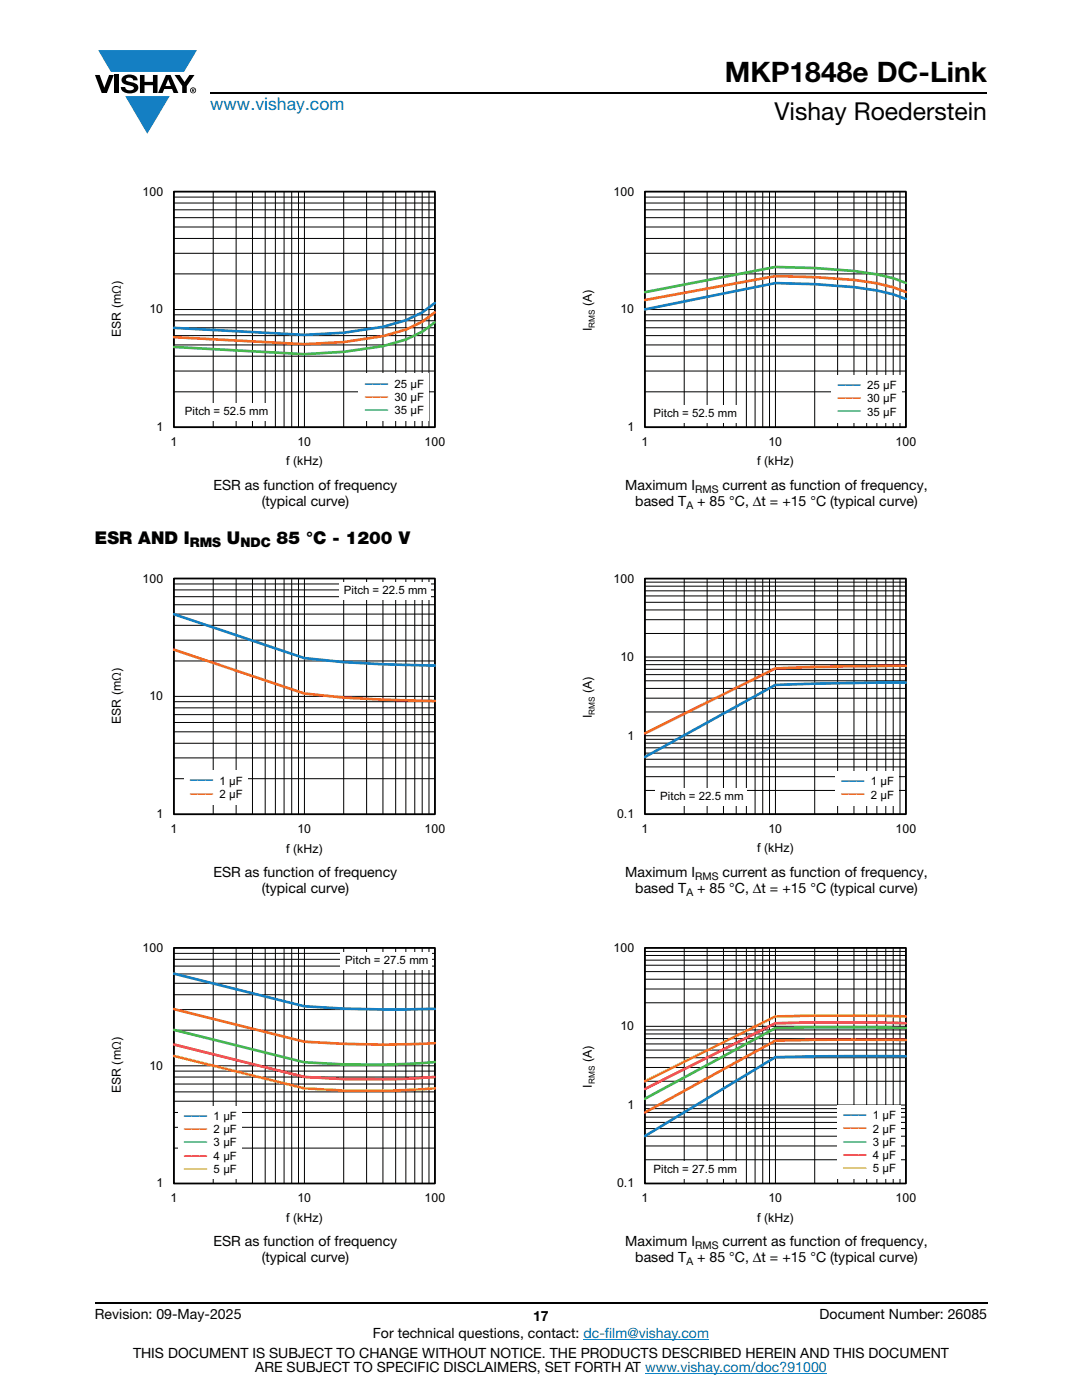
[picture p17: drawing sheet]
<svg xmlns="http://www.w3.org/2000/svg" width="216mm" height="279mm" viewBox="0 0 216 279" stroke-linecap="round" stroke-linejoin="round" font-family="sans-serif">
<defs><g id="words">
<text font-size="5.6" x="144.6" y="16.4">MKP1848e DC-Link</text>
<text font-size="4.9" x="154.5" y="24">Vishay Roederstein</text>
<text font-size="3.5" fill="#007ec4" x="42" y="21.9">www.vishay.com</text>
<g font-size="3.5">
<text x="18.9" y="108.5">ESR AND I</text>
<text x="45.3" y="108.5">U</text>
<text x="55.2" y="108.5">85 °C - 1200 V</text>
</g>
<g font-size="2.8">
<text x="42.6" y="97.8">ESR as function of frequency</text>
<text x="52.2" y="101">(typical curve)</text>
<text x="124.8" y="97.8">Maximum I</text>
<text x="126.8" y="101">based T</text>
<text x="139.1" y="101">+ 85 °C, Δt = +15 °C (typical curve)</text>
<text x="144.2" y="97.8">current as function of frequency,</text>
<text x="42.6" y="175">ESR as function of frequency</text>
<text x="52.2" y="178.2">(typical curve)</text>
<text x="124.8" y="175">Maximum I</text>
<text x="126.8" y="178.2">based T</text>
<text x="139.1" y="178.2">+ 85 °C, Δt = +15 °C (typical curve)</text>
<text x="144.2" y="175">current as function of frequency,</text>
<text x="42.6" y="248.8">ESR as function of frequency</text>
<text x="52.2" y="251.9">(typical curve)</text>
<text x="124.8" y="248.8">Maximum I</text>
<text x="126.8" y="251.9">based T</text>
<text x="139.1" y="251.9">+ 85 °C, Δt = +15 °C (typical curve)</text>
<text x="144.2" y="248.8">current as function of frequency,</text>
<text x="18.9" y="263.3">Revision: 09-May-2025</text>
<text x="106.4" y="263.6">17</text>
<text x="163.6" y="263.3">Document Number: 26085</text>
<text x="74.4" y="267.1">For technical questions, contact: dc-film@vishay.com</text>
<text x="26.5" y="271">THIS DOCUMENT IS SUBJECT TO CHANGE WITHOUT NOTICE. THE PRODUCTS DESCRIBED HEREIN AND THIS DOCUMENT</text>
<text x="50.9" y="273.8">ARE SUBJECT TO SPECIFIC DISCLAIMERS, SET FORTH AT www.vishay.com/doc?91000</text>
</g>
<g font-size="2.6">
<text x="37.9" y="109.2">RMS</text>
<text x="48" y="109.2">NDC</text>
</g>
<g font-size="2.5">
<text x="28.4" y="39">100</text>
<text x="122.4" y="39">100</text>
<text x="29.8" y="62.5">10</text>
<text x="118.1" y="61.1" transform="rotate(-90 118.1 61.1)">(A)</text>
<text x="123.8" y="62.5">10</text>
<text x="24.1" y="67.3" transform="rotate(-90 24.1 67.3)">ESR (mΩ)</text>
<text x="118.1" y="66.1" transform="rotate(-90 118.1 66.1)">I</text>
<text x="31.2" y="86.1">1</text>
<text x="34" y="89">1</text>
<text x="59.4" y="89">10</text>
<text x="84.7" y="89">100</text>
<text x="125.2" y="86.1">1</text>
<text x="128" y="89">1</text>
<text x="153.3" y="89">10</text>
<text x="178.7" y="89">100</text>
<text x="57.1" y="92.9">f (kHz)</text>
<text x="151.1" y="92.9">f (kHz)</text>
<text x="28.4" y="116.3">100</text>
<text x="122.4" y="116.3">100</text>
<text x="123.8" y="131.9">10</text>
<text x="29.8" y="139.8">10</text>
<text x="118.1" y="143.3" transform="rotate(-90 118.1 143.3)">I</text>
<text x="118.1" y="138.3" transform="rotate(-90 118.1 138.3)">(A)</text>
<text x="24.1" y="144.5" transform="rotate(-90 24.1 144.5)">ESR (mΩ)</text>
<text x="125.2" y="147.6">1</text>
<text x="31.2" y="163.3">1</text>
<text x="34" y="166.2">1</text>
<text x="59.4" y="166.2">10</text>
<text x="84.7" y="166.2">100</text>
<text x="123.1" y="163.3">0.1</text>
<text x="128" y="166.2">1</text>
<text x="153.3" y="166.2">10</text>
<text x="178.7" y="166.2">100</text>
<text x="57.1" y="170.1">f (kHz)</text>
<text x="151.1" y="170.1">f (kHz)</text>
<text x="28.4" y="190">100</text>
<text x="122.4" y="190">100</text>
<text x="123.8" y="205.6">10</text>
<text x="29.8" y="213.5">10</text>
<text x="118.1" y="212" transform="rotate(-90 118.1 212)">(A)</text>
<text x="24.1" y="218.2" transform="rotate(-90 24.1 218.2)">ESR (mΩ)</text>
<text x="118.1" y="217" transform="rotate(-90 118.1 217)">I</text>
<text x="125.2" y="221.3">1</text>
<text x="31.2" y="237">1</text>
<text x="34" y="239.9">1</text>
<text x="59.4" y="239.9">10</text>
<text x="84.7" y="239.9">100</text>
<text x="123.1" y="237">0.1</text>
<text x="128" y="239.9">1</text>
<text x="153.3" y="239.9">10</text>
<text x="178.7" y="239.9">100</text>
<text x="57.1" y="243.8">f (kHz)</text>
<text x="151.1" y="243.8">f (kHz)</text>
</g>
<g font-size="2.3">
<text x="78.7" y="77.4">25 μF</text>
<text x="173" y="77.7">25 μF</text>
<text x="36.9" y="82.8">Pitch = 52.5 mm</text>
<text x="78.7" y="80">30 μF</text>
<text x="78.7" y="82.6">35 μF</text>
<text x="130.4" y="83.2">Pitch = 52.5 mm</text>
<text x="173" y="80.3">30 μF</text>
<text x="173" y="82.9">35 μF</text>
<text x="68.6" y="118.6">Pitch = 22.5 mm</text>
<text x="43.8" y="156.6">1 μF</text>
<text x="43.8" y="159.2">2 μF</text>
<text x="131.7" y="159.6">Pitch = 22.5 mm</text>
<text x="173.8" y="156.8">1 μF</text>
<text x="173.8" y="159.4">2 μF</text>
<text x="68.9" y="192.3">Pitch = 27.5 mm</text>
<text x="42.6" y="223.5">1 μF</text>
<text x="42.6" y="226.2">2 μF</text>
<text x="174.2" y="223.4">1 μF</text>
<text x="174.2" y="226">2 μF</text>
<text x="42.6" y="228.8">3 μF</text>
<text x="42.6" y="231.4">4 μF</text>
<text x="174.2" y="228.7">3 μF</text>
<text x="174.2" y="231.3">4 μF</text>
<text x="174.2" y="233.9">5 μF</text>
<text x="42.6" y="234.1">5 μF</text>
<text x="130.4" y="234.1">Pitch = 27.5 mm</text>
</g>
<g font-size="2.1">
<text x="137" y="101.5">A</text>
<text x="138.7" y="98.3">RMS</text>
<text x="137" y="178.7">A</text>
<text x="138.7" y="175.6">RMS</text>
<text x="138.7" y="249.3">RMS</text>
<text x="137" y="252.4">A</text>
</g>
<g font-size="1.7">
<text x="118.7" y="65.5" transform="rotate(-90 118.7 65.5)">RMS</text>
<text x="118.7" y="142.7" transform="rotate(-90 118.7 142.7)">RMS</text>
<text x="118.7" y="216.4" transform="rotate(-90 118.7 216.4)">RMS</text>
</g>
<g font-size="1.5" fill="#147fc3">
<text x="72.9" y="77">▬▬▬</text>
<text x="167.2" y="77.3">▬▬▬</text>
<text x="38" y="156.2">▬▬▬</text>
<text x="167.9" y="156.3">▬▬▬</text>
<text x="36.8" y="223.1">▬▬▬</text>
<text x="168.3" y="223">▬▬▬</text>
</g>
<g font-size="1.5" fill="#f16b22">
<text x="72.9" y="79.6">▬▬▬</text>
<text x="167.2" y="79.9">▬▬▬</text>
<text x="38" y="158.8">▬▬▬</text>
<text x="167.9" y="159">▬▬▬</text>
<text x="36.8" y="225.7">▬▬▬</text>
<text x="168.3" y="225.6">▬▬▬</text>
</g>
<g font-size="1.5" fill="#48b74e">
<text x="72.9" y="82.2">▬▬▬</text>
<text x="167.2" y="82.5">▬▬▬</text>
<text x="36.8" y="228.4">▬▬▬</text>
<text x="168.3" y="228.2">▬▬▬</text>
</g>
<g font-size="1.5" fill="#ee1f23">
<text x="36.8" y="231">▬▬▬</text>
<text x="168.3" y="230.9">▬▬▬</text>
</g>
<g font-size="1.5" fill="#fec80b">
<text x="36.8" y="233.6">▬▬▬</text>
<text x="168.3" y="233.5">▬▬▬</text>
</g>
</g></defs>
<g fill="#147fc3">
<path d="M19.6 10h19.7l-2.6 4.3h-1.1h-13.5z"/>
<path d="M25 19.2h8.9l-4.5 7.5z"/>
</g>
<g fill="#000">
<path d="M18.9 15h1l.9 2.5 1-2.5h.9l-1.4 3.6h-1zM22.9 15h.9v3.6h-.9zM24.6 15.3a2.1 2.1 0 0 1 2.8 .3l.1 .4h-.9a.79 .79 0 0 0-.7-.5 .79 .79 0 0 0-.8 .4l.3 .3 1 .2a1.08 1.08 0 0 1 1.2 1 1.08 1.08 0 0 1-1.1 1.2 1.73 1.73 0 0 1-2.4-1.2h.9a.96 .96 0 0 0 .8 .6 .96 .96 0 0 0 .9-.4 1.31 1.31 0 0 0-1.2-.6 1.03 1.03 0 0 1-1.1-.6 1.03 1.03 0 0 1 .2-1.1zM27.9 15h.9v1.3h1.7v-1.3h.9v3.6h-.9v-1.6h-1.7v1.6h-.9zM34.8 15h1.1l.9 1.4 1-1.4h1l-1.5 2.2v1.4h-.9v-1.4z"/>
<path d="M33.6 15.9l.5 1.3h-1.1zM33.1 15l-1.6 3.6h1l.3-.8h1.5l.3 .8h1l-1.6-3.6z"/>
<path d="M38.4 17.8h.2v.2h-.2zM38.3 17.7v.7h.1v-.3l.4 .3-.2-.3 .2-.2-.1-.2z"/>
<path d="M38.1 18a.46 .46 0 0 1 .9 0 .46 .46 0 0 1-.9 0zM37.9 18a.6 .6 0 0 0 1.2 0 .6 .6 0 0 0-1.2 0z"/>
</g>
<path d="M42 18.6h155M18.9 260h178.1" fill="none" stroke="#000" stroke-width=".36"/>
<path d="M116.4 267.3h25.1M128.7 274h36.3" fill="none" stroke="#007ec4" stroke-width=".2"/>
<g fill="none" stroke="#000" stroke-width=".2">
<path d="M34.7 39.3h52.1M34.7 38.2h52.1v47.1h-52.1zM42.5 38.2v47.1M47.1 38.2v47.1M50.4 38.2v47.1M52.9 38.2v47.1M54.9 38.2v47.1M56.7 38.2v47.1M58.2 38.2v47.1M59.6 38.2v47.1M60.7 38.2v47.1M68.6 38.2v47.1"/>
<path d="M73.2 38.2v47.1M76.4 38.2v47.1M79 38.2v47.1M81 38.2v47.1M82.8 38.2v47.1M84.2 38.2v47.1M85.6 38.2v47.1M34.7 54.7h52.1M34.7 50.6h52.1M34.7 47.6h52.1M34.7 45.3h52.1M34.7 43.4h52.1"/>
<path d="M34.7 41.9h52.1M34.7 40.5h52.1M34.7 78.2h52.1M34.7 74h52.1M34.7 71.1h52.1M34.7 68.8h52.1M34.7 67h52.1M34.7 65.4h52.1M34.7 64h52.1M34.7 62.8h52.1M34.7 61.8h52.1"/>
</g>
<path d="M34.7 38.2h52.1v47.1h-52.1z" fill="none" stroke="#000" stroke-width=".35"/>
<path d="M86.8 60.5l-2.5 1.8-3.3 1.6-4.6 1.3-7.8 1.2-7.9 .4-26-1.4" fill="none" stroke="#147fc3" stroke-width=".53"/>
<path d="M86.8 62.3l-2.5 1.9-3.3 1.6-4.6 1.3-7.8 1.2-7.9 .4-26-1.4" fill="none" stroke="#f16b22" stroke-width=".53"/>
<path d="M86.8 64.3l-2.5 1.9-3.3 1.6-4.6 1.3-7.8 1.1-7.9 .5-26-1.5" fill="none" stroke="#48b74e" stroke-width=".53"/>
<g fill="#fff">
<path d="M36 80.5h18.3v3.5h-18.3z"/>
<path d="M71.6 74.6h14v9.4h-14z"/>
</g>
<g fill="none" stroke="#000" stroke-width=".2">
<path d="M128.7 39.3h52.1M128.7 38.2h52.1v47.1h-52.1zM136.5 38.2v47.1M141.1 38.2v47.1M144.4 38.2v47.1M146.9 38.2v47.1M148.9 38.2v47.1M150.7 38.2v47.1M152.2 38.2v47.1M153.5 38.2v47.1M154.7 38.2v47.1M162.6 38.2v47.1"/>
<path d="M167.1 38.2v47.1M170.4 38.2v47.1M172.9 38.2v47.1M175 38.2v47.1M176.7 38.2v47.1M178.2 38.2v47.1M179.6 38.2v47.1M128.7 54.7h52.1M128.7 50.6h52.1M128.7 47.6h52.1M128.7 45.3h52.1M128.7 43.4h52.1"/>
<path d="M128.7 41.9h52.1M128.7 40.5h52.1M128.7 78.2h52.1M128.7 74h52.1M128.7 71.1h52.1M128.7 68.8h52.1M128.7 67h52.1M128.7 65.4h52.1M128.7 64h52.1M128.7 62.8h52.1M128.7 61.8h52.1"/>
</g>
<path d="M128.7 38.2h52.1v47.1h-52.1z" fill="none" stroke="#000" stroke-width=".35"/>
<path d="M180.7 59.7l-2.4-1-3.3-.7-4.6-.7-7.9-.6-7.8-.2-26 5.2" fill="none" stroke="#147fc3" stroke-width=".53"/>
<path d="M180.7 58.3l-2.4-1-3.3-.8-4.6-.6-7.9-.6-7.8-.2-26 4.8" fill="none" stroke="#f16b22" stroke-width=".53"/>
<path d="M180.7 56.5l-2.4-1-3.3-.7-4.6-.7-7.9-.6-7.8-.2-26 5" fill="none" stroke="#48b74e" stroke-width=".53"/>
<g fill="#fff">
<path d="M129.5 80.8h18.3v3.5h-18.3z"/>
<path d="M165.9 74.9h14v9.4h-14z"/>
</g>
<g fill="none" stroke="#000" stroke-width=".2">
<path d="M34.7 119.1h52.1M34.7 117.7h52.1M34.7 116.5h52.1M34.7 115.4h52.1v47.1h-52.1zM42.5 115.4v47.1M47.1 115.4v47.1M50.4 115.4v47.1M52.9 115.4v47.1M54.9 115.4v47.1M56.7 115.4v47.1M58.2 115.4v47.1M59.6 115.4v47.1"/>
<path d="M60.7 115.4v47.1M68.6 115.4v47.1M73.2 115.4v47.1M76.4 115.4v47.1M79 115.4v47.1M81 115.4v47.1M82.8 115.4v47.1M84.2 115.4v47.1M85.6 115.4v47.1M34.7 131.9h52.1M34.7 127.8h52.1M34.7 124.8h52.1"/>
<path d="M34.7 122.6h52.1M34.7 120.7h52.1M34.7 139h52.1M34.7 155.4h52.1M34.7 151.3h52.1M34.7 148.3h52.1M34.7 146h52.1M34.7 144.2h52.1M34.7 142.6h52.1M34.7 141.3h52.1M34.7 140h52.1"/>
</g>
<path d="M34.7 115.5h52.1v47h-52.1z" fill="none" stroke="#000" stroke-width=".35"/>
<path d="M34.7 122.6l26 8.7a244.1 244.1 0 0 0 26.1 1.5" fill="none" stroke="#147fc3" stroke-width=".53"/>
<path d="M34.7 129.6l26 8.8a244.1 244.1 0 0 0 26.1 1.5" fill="none" stroke="#f16b22" stroke-width=".53"/>
<g fill="#fff">
<path d="M67.7 116.2h18.3v3.6h-18.3z"/>
<path d="M36.7 153.8h12.7v6.8h-12.7z"/>
</g>
<g fill="none" stroke="#000" stroke-width=".2">
<path d="M128.7 118.9h52.1M128.7 117.9h52.1M128.7 117h52.1M128.7 116.2h52.1M128.7 115.5h52.1v47h-52.1zM136.5 115.5v47M141.1 115.5v47M144.4 115.5v47M146.9 115.5v47M148.9 115.5v47M150.7 115.5v47M152.2 115.5v47"/>
<path d="M153.5 115.5v47M154.7 115.5v47M162.6 115.5v47M167.1 115.5v47M170.4 115.5v47M172.9 115.5v47M175 115.5v47M176.7 115.5v47M178.2 115.5v47M179.6 115.5v47M128.7 139.3h52.1M128.7 137.4h52.1"/>
<path d="M128.7 135.9h52.1M128.7 134.6h52.1M128.7 133.6h52.1M128.7 132.6h52.1M128.7 131.8h52.1M128.7 126.4h52.1M128.7 123.7h52.1M128.7 121.7h52.1M128.7 120.2h52.1M128.7 131.1h52.1M128.7 157.8h52.1M128.7 155h52.1"/>
<path d="M128.7 153.1h52.1M128.7 151.5h52.1M128.7 150.3h52.1M128.7 149.2h52.1M128.7 148.3h52.1M128.7 147.5h52.1M128.7 142.1h52.1M128.7 146.8h52.1"/>
</g>
<path d="M128.7 115.5h52.1v47h-52.1z" fill="none" stroke="#000" stroke-width=".35"/>
<path d="M180.7 136.2l-18.2 .2-7.8 .3-26 14.4" fill="none" stroke="#147fc3" stroke-width=".53"/>
<path d="M180.7 132.9l-18.2 .2-7.8 .3-26 13" fill="none" stroke="#f16b22" stroke-width=".53"/>
<g fill="#fff">
<path d="M130.8 157.3h18.3v3.5h-18.3z"/>
<path d="M166.6 153.9h12.8v6.9h-12.8z"/>
</g>
<g fill="none" stroke="#000" stroke-width=".2">
<path d="M34.7 198.5h52.1M34.7 196.2h52.1M34.7 194.4h52.1M34.7 192.8h52.1M34.7 191.5h52.1M34.7 190.3h52.1M34.7 189.2h52.1v47h-52.1zM42.5 189.2v47M47.1 189.2v47M50.4 189.2v47M52.9 189.2v47M54.9 189.2v47"/>
<path d="M56.7 189.2v47M58.2 189.2v47M59.6 189.2v47M60.7 189.2v47M68.6 189.2v47M73.2 189.2v47M76.4 189.2v47M79 189.2v47M81 189.2v47M82.8 189.2v47M84.2 189.2v47M85.6 189.2v47"/>
<path d="M34.7 219.8h52.1M34.7 217.9h52.1M34.7 216.3h52.1M34.7 214.9h52.1M34.7 213.8h52.1M34.7 205.6h52.1M34.7 201.5h52.1M34.7 212.7h52.1M34.7 229.1h52.1M34.7 225h52.1M34.7 222h52.1"/>
</g>
<path d="M34.7 189.2h52.1v47h-52.1z" fill="none" stroke="#000" stroke-width=".35"/>
<path d="M34.7 194.3l26 6.5a247.2 247.2 0 0 0 26.1 .5" fill="none" stroke="#147fc3" stroke-width=".53"/>
<path d="M34.7 201.4l26 6.5a196.2 196.2 0 0 0 26.1 .3" fill="none" stroke="#f16b22" stroke-width=".53"/>
<path d="M34.7 205.5l26 6.5a165.4 165.4 0 0 0 26.1 0" fill="none" stroke="#48b74e" stroke-width=".53"/>
<path d="M34.7 208.4l26 6.5a174.5 174.5 0 0 0 26.1 0" fill="none" stroke="#ee1f23" stroke-width=".53"/>
<path d="M34.7 210.7l26 6.5a174.5 174.5 0 0 0 26.1 0" fill="none" stroke="#fec80b" stroke-width=".53"/>
<g fill="#fff">
<path d="M68 189.9h18.2v3.6h-18.2z"/>
<path d="M35.5 220.8h12.7v14.5h-12.7z"/>
</g>
<g fill="none" stroke="#000" stroke-width=".2">
<path d="M128.7 197.4h52.1M128.7 195.4h52.1M128.7 193.9h52.1M128.7 192.6h52.1M128.7 191.6h52.1M128.7 190.7h52.1M128.7 189.9h52.1M128.7 189.2h52.1v47h-52.1zM136.5 189.2v47M141.1 189.2v47M144.4 189.2v47M146.9 189.2v47"/>
<path d="M148.9 189.2v47M150.7 189.2v47M152.2 189.2v47M153.5 189.2v47M154.7 189.2v47M162.6 189.2v47M167.1 189.2v47M170.4 189.2v47M172.9 189.2v47M175 189.2v47M176.7 189.2v47M178.2 189.2v47"/>
<path d="M179.6 189.2v47M128.7 215.8h52.1M128.7 213h52.1M128.7 211.1h52.1M128.7 209.6h52.1M128.7 208.3h52.1M128.7 207.3h52.1M128.7 206.3h52.1M128.7 205.5h52.1M128.7 200.1h52.1M128.7 204.8h52.1M128.7 231.5h52.1"/>
<path d="M128.7 228.7h52.1M128.7 226.8h52.1M128.7 225.2h52.1M128.7 224h52.1M128.7 222.9h52.1M128.7 222h52.1M128.7 221.3h52.1M128.7 220.5h52.1"/>
</g>
<path d="M128.7 189.2h52.1v47h-52.1z" fill="none" stroke="#000" stroke-width=".35"/>
<path d="M180.7 210.8h-18.2l-7.8 .2-26 15.7" fill="none" stroke="#147fc3" stroke-width=".53"/>
<path d="M180.7 207.6l-10.3-.1-15.7 .2-26 14.3" fill="none" stroke="#f16b22" stroke-width=".53"/>
<path d="M180.7 205.2l-10.3-.2-15.7 .2-26 14.1" fill="none" stroke="#48b74e" stroke-width=".53"/>
<path d="M180.7 204.2l-10.3-.2-15.7 .2-26 13.1" fill="none" stroke="#ee1f23" stroke-width=".53"/>
<path d="M180.7 202.9l-10.3-.2-15.7 .2-26 12.9" fill="none" stroke="#fec80b" stroke-width=".53"/>
<g fill="#fff">
<path d="M129.5 231.7h18.3v3.6h-18.3z"/>
<path d="M167 220.7h12.8v14.6h-12.8z"/>
</g>
<use href="#words"/>
</svg>
